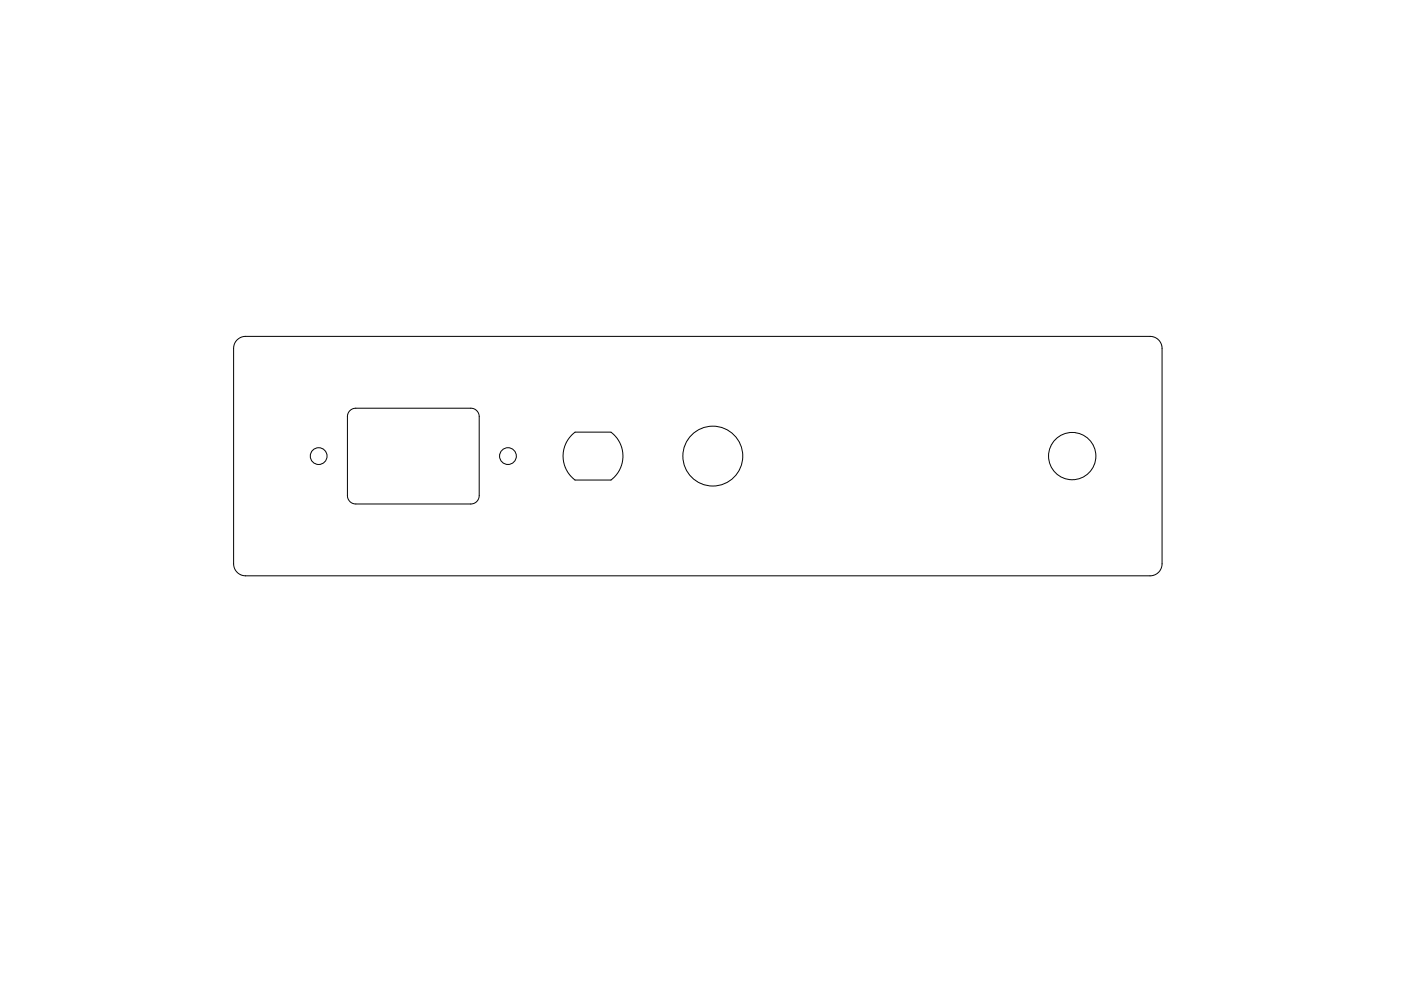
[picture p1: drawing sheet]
<svg xmlns="http://www.w3.org/2000/svg" width="297mm" height="210mm" viewBox="0 0 297 210" stroke-linecap="round" stroke-linejoin="round" font-family="sans-serif">
<g fill="none" stroke="#000" stroke-width=".21">
<path d="M50.3 72.1l.9-.6 .9-.1h191.7a2.54 2.54 0 0 1 2.6 2.5v45.7a2.54 2.54 0 0 1-2.6 2.6h-191.7a2.54 2.54 0 0 1-2.6-2.6v-45.7l.2-.9zM74.2 87.1l.6-.4 .6-.1h24.4a1.78 1.78 0 0 1 1.8 1.8v16.8a1.78 1.78 0 0 1-1.8 1.7h-24.4a1.78 1.78 0 0 1-1.7-1.7v-16.8l.1-.6zM121.1 92.4l.8-.7h7.6a6.4 6.4 0 0 1 0 10.1h-7.6a6.4 6.4 0 0 1-.8-9.4z"/>
<circle cx="67.6" cy="96.8" r="1.78"/>
<circle cx="107.7" cy="96.8" r="1.78"/>
<circle cx="151.1" cy="96.8" r="6.3"/>
<circle cx="227.3" cy="96.8" r="5"/>
</g>
</svg>
